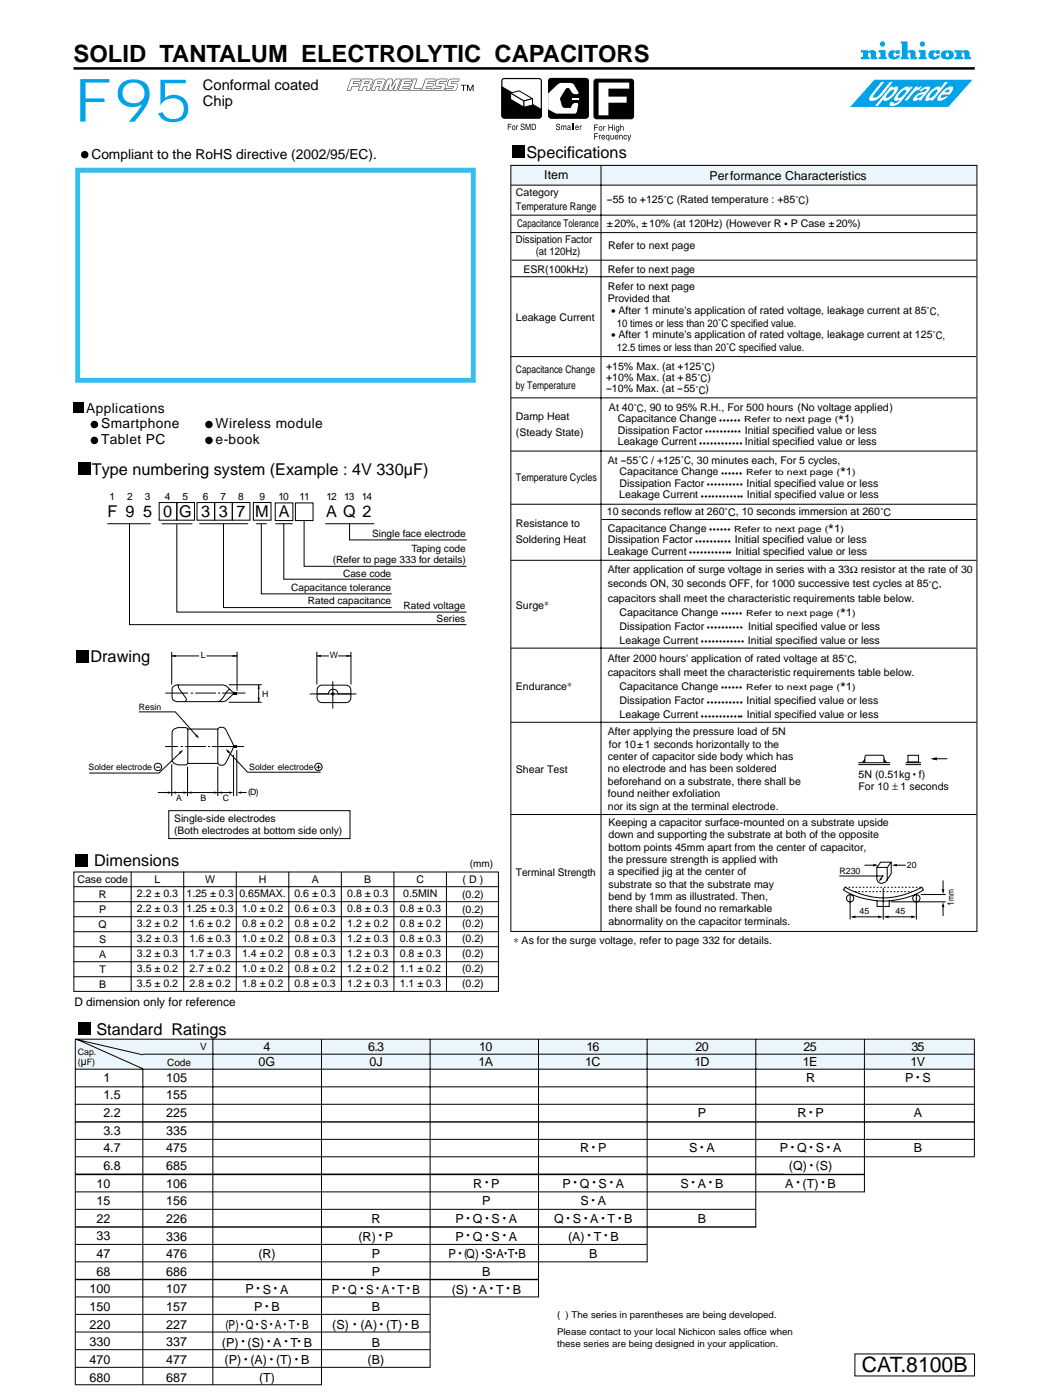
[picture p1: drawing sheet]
<svg xmlns="http://www.w3.org/2000/svg" width="210mm" height="280mm" viewBox="0 0 210 280" stroke-linecap="round" stroke-linejoin="round" font-family="sans-serif">
<defs><g id="words">
<text font-size="12" fill="#00a3e8" x="14.7" y="24.3">F95</text>
<text font-size="4.7" x="14.7" y="12.3">SOLID TANTALUM ELECTROLYTIC CAPACITORS</text>
<text font-size="4.2" x="172.1" y="274.2">CAT.8100B</text>
<g font-size="3.2">
<text x="105.1" y="31.5">Specifications</text>
<text x="18.3" y="94.9">Type numbering system (Example : 4V 330µF)</text>
<text x="21.4" y="103.4">F 9</text>
<text x="28.6" y="103.4">5</text>
<text x="32.6" y="103.4">0</text>
<text x="35.8" y="103.4">G</text>
<text x="40.2" y="103.4">3</text>
<text x="43.7" y="103.4">3</text>
<text x="47.2" y="103.4">7</text>
<text x="51" y="103.4">M</text>
<text x="55.7" y="103.4">A</text>
<text x="65.2" y="103.4">A Q 2</text>
<text x="18.1" y="132.4">Drawing</text>
<text x="18.8" y="173.1">Dimensions</text>
<text x="19.3" y="206.8">Standard Ratings</text>
</g>
<g font-size="3">
<text x="167.4" y="85">*</text>
<text x="167.8" y="95.6">*</text>
<text x="165.4" y="106.9">*</text>
<text x="167.8" y="123.7">*</text>
<text x="167.8" y="138.5">*</text>
</g>
<g font-size="2.9">
<text x="40.5" y="18">Conformal coated</text>
<text x="40.5" y="21.2">Chip</text>
</g>
<g font-size="2.8">
<text x="18.3" y="31.7">Compliant to the RoHS directive (2002/95/EC).</text>
<text x="17.2" y="82.4">Applications</text>
<text x="20.2" y="85.6">Smartphone</text>
<text x="20.2" y="88.8">Tablet PC</text>
<text x="43.1" y="88.8">e-book</text>
<text x="43.1" y="85.6">Wireless module</text>
</g>
<g font-size="2.5">
<text x="108.7" y="35.7">Item</text>
<text x="141.7" y="35.9">Performance Characteristics</text>
<text x="52.6" y="210">4</text>
<text x="73.5" y="210">6.3</text>
<text x="95.7" y="210">10</text>
<text x="117.1" y="210">16</text>
<text x="138.9" y="210">20</text>
<text x="160.5" y="210">25</text>
<text x="182" y="210">35</text>
<text x="51.6" y="213">0G</text>
<text x="73.8" y="213">0J</text>
<text x="95.6" y="213">1A</text>
<text x="116.9" y="213">1C</text>
<text x="138.7" y="213">1D</text>
<text x="160.4" y="213">1E</text>
<text x="181.9" y="213">1V</text>
<text x="20.6" y="216.2">1</text>
<text x="20.6" y="219.7">1.5</text>
<text x="33.2" y="216.1">105</text>
<text x="33.2" y="219.7">155</text>
<text x="161" y="216.2">R</text>
<text x="180.8" y="216.2">P</text>
<text x="184.2" y="216.2">S</text>
<text x="20.6" y="223.2">2.2</text>
<text x="20.6" y="226.7">3.3</text>
<text x="33.2" y="223.2">225</text>
<text x="33.2" y="226.7">335</text>
<text x="139.4" y="223.2">P</text>
<text x="159.3" y="223.2">R</text>
<text x="162.9" y="223.2">P</text>
<text x="182.5" y="223.2">A</text>
<text x="20.6" y="230.3">4.7</text>
<text x="20.6" y="233.8">6.8</text>
<text x="33.2" y="230.3">475</text>
<text x="33.2" y="233.8">685</text>
<text x="115.9" y="230.3">R</text>
<text x="119.5" y="230.3">P</text>
<text x="137.6" y="230.3">S</text>
<text x="141.1" y="230.3">A</text>
<text x="155.7" y="230.3">P</text>
<text x="157.6" y="233.8">(Q)</text>
<text x="159.2" y="230.3">Q</text>
<text x="162.9" y="230.3">S</text>
<text x="166.4" y="230.3">A</text>
<text x="182.5" y="230.3">B</text>
<text x="19.3" y="237.3">10</text>
<text x="33.2" y="237.3">106</text>
<text x="94.5" y="237.3">R</text>
<text x="98.1" y="237.3">P</text>
<text x="112.3" y="237.3">P</text>
<text x="115.8" y="237.3">Q</text>
<text x="119.5" y="237.3">S</text>
<text x="123" y="237.3">A</text>
<text x="135.9" y="237.3">S</text>
<text x="139.4" y="237.3">A</text>
<text x="142.8" y="237.3">B</text>
<text x="156.8" y="237.3">A</text>
<text x="160.3" y="237.3">(T)</text>
<text x="165.3" y="237.3">B</text>
<text x="19.3" y="240.8">15</text>
<text x="19.3" y="244.4">22</text>
<text x="33.2" y="240.8">156</text>
<text x="33.2" y="244.4">226</text>
<text x="74.2" y="244.4">R</text>
<text x="91" y="244.4">P</text>
<text x="94.4" y="244.4">Q</text>
<text x="96.3" y="240.8">P</text>
<text x="98.2" y="244.4">S</text>
<text x="101.6" y="244.4">A</text>
<text x="110.7" y="244.4">Q</text>
<text x="114.4" y="244.4">S</text>
<text x="115.9" y="240.8">S</text>
<text x="117.9" y="244.4">A</text>
<text x="119.4" y="240.8">A</text>
<text x="121.3" y="244.4">T</text>
<text x="124.7" y="244.4">B</text>
<text x="139.4" y="244.4">B</text>
<text x="19.3" y="247.9">33</text>
<text x="19.3" y="251.4">47</text>
<text x="33.2" y="247.9">336</text>
<text x="33.2" y="251.4">476</text>
<text x="51.6" y="251.4">(R)</text>
<text x="71.6" y="247.9">(R)</text>
<text x="74.2" y="251.4">P</text>
<text x="76.9" y="247.9">P</text>
<text x="89.6" y="251.4">P</text>
<text x="91" y="247.9">P</text>
<text x="94.4" y="247.9">Q</text>
<text x="98.2" y="247.9">S</text>
<text x="101.6" y="247.9">A</text>
<text x="113.4" y="247.9">(A)</text>
<text x="117.7" y="251.4">B</text>
<text x="118.6" y="247.9">T</text>
<text x="121.9" y="247.9">B</text>
<text x="19.3" y="254.9">68</text>
<text x="33.2" y="254.9">686</text>
<text x="74.2" y="255">P</text>
<text x="96.3" y="255">B</text>
<text x="17.9" y="258.5">100</text>
<text x="17.9" y="262">150</text>
<text x="33.2" y="258.5">107</text>
<text x="33.2" y="262">157</text>
<text x="49" y="258.5">P</text>
<text x="50.8" y="262">P</text>
<text x="52.5" y="258.5">S</text>
<text x="54.2" y="262">B</text>
<text x="56" y="258.5">A</text>
<text x="66.3" y="258.5">P Q</text>
<text x="73.1" y="258.5">S A T B</text>
<text x="74.2" y="262">B</text>
<text x="90.2" y="258.5">(S)</text>
<text x="95.6" y="258.5">A</text>
<text x="99.1" y="258.5">T</text>
<text x="102.4" y="258.5">B</text>
<text x="17.9" y="265.5">220</text>
<text x="17.9" y="269">330</text>
<text x="33.2" y="265.5">227</text>
<text x="33.2" y="269">337</text>
<text x="44.3" y="269.1">(P)</text>
<text x="45" y="265.5">(P) Q S A T B</text>
<text x="49.4" y="269.1">(S)</text>
<text x="54.6" y="269.1">A</text>
<text x="58" y="269.1">T B</text>
<text x="66.3" y="265.5">(S)</text>
<text x="72" y="265.5">(A)</text>
<text x="74.2" y="269.1">B</text>
<text x="77.1" y="265.5">(T)</text>
<text x="82.1" y="265.5">B</text>
<text x="17.9" y="272.6">470</text>
<text x="33.2" y="272.6">477</text>
<text x="44.9" y="272.6">(P)</text>
<text x="50" y="272.6">(A)</text>
<text x="55.1" y="272.6">(T)</text>
<text x="60.1" y="272.6">B</text>
<text x="73.4" y="272.6">(B)</text>
<text x="17.9" y="276.1">680</text>
<text x="33.2" y="276.1">687</text>
<text x="51.7" y="276.1">(T)</text>
</g>
<text font-size="2.4" x="14.9" y="201.1">D dimension only for reference</text>
<g font-size="2.3">
<text x="122.2" y="62.9">• After 1 minute's application of rated voltage, leakage current at 85˚C,</text>
<text x="122.2" y="67.7">• After 1 minute's application of rated voltage, leakage current at 125˚C,</text>
<text x="163" y="233.6">(S)</text>
<text x="92.7" y="251.3">(Q) S A T B</text>
</g>
<g font-size="2.1">
<text x="103" y="39.1">Category</text>
<text x="103" y="42">Temperature Range</text>
<text x="121.2" y="40.5">--55 to +125˚C (Rated temperature : +85˚C)</text>
<text x="103.3" y="45.4">Capacitance Tolerance</text>
<text x="121.2" y="45.4">±20%, ±10% (at 120Hz) (However R</text>
<text x="157.9" y="45.4">P Case ±20%)</text>
<text x="103" y="48.5">Dissipation Factor</text>
<text x="107" y="51">(at 120Hz)</text>
<text x="121.4" y="49.8">Refer to next page</text>
<text x="104.5" y="54.5">ESR(100kHz)</text>
<text x="121.4" y="57.9">Refer to next page</text>
<text x="121.4" y="54.5">Refer to next page</text>
<text x="103" y="64.1">Leakage Current</text>
<text x="121.4" y="60.3">Provided that</text>
<text x="123.2" y="65.4">10 times or less than 20˚C specified value.</text>
<text x="123.2" y="70.2">12.5 times or less than 20˚C specified value.</text>
<text x="103" y="74.6">Capacitance Change</text>
<text x="103" y="77.7">by Temperature</text>
<text x="121" y="73.8">+15% Max. (at +125˚C)</text>
<text x="121" y="76.1">+10% Max. (at +85˚C)</text>
<text x="103" y="84">Damp Heat</text>
<text x="121" y="78.4">--10% Max. (at --55˚C)</text>
<text x="121.6" y="82.1">At 40˚C, 90 to 95% R.H., For 500 hours (No voltage applied)</text>
<text x="103" y="87.2">(Steady State)</text>
<text x="123.4" y="89">Leakage Current</text>
<text x="123.4" y="84.4">Capacitance Change</text>
<text x="123.4" y="86.7">Dissipation Factor</text>
<text x="148.7" y="86.7">Initial specified value or less</text>
<text x="148.8" y="89">Initial specified value or less</text>
<text x="168.6" y="84.4">1</text>
<text x="121.4" y="92.7">At --55˚C / +125˚C, 30 minutes each, For 5 cycles,</text>
<text x="123.7" y="94.9">Capacitance Change</text>
<text x="168.9" y="95">1</text>
<text x="103" y="96.1">Temperature Cycles</text>
<text x="123.7" y="99.5">Leakage Current</text>
<text x="123.7" y="97.2">Dissipation Factor</text>
<text x="149.1" y="97.2">Initial specified value or less</text>
<text x="149.2" y="99.5">Initial specified value or less</text>
<text x="103" y="105.4">Resistance to</text>
<text x="121.2" y="103">10 seconds reflow at 260˚C, 10 seconds immersion at 260˚C</text>
<text x="121.4" y="106.3">Capacitance Change</text>
<text x="166.6" y="106.3">1</text>
<text x="103" y="108.6">Soldering Heat</text>
<text x="121.4" y="110.8">Leakage Current</text>
<text x="121.4" y="108.6">Dissipation Factor</text>
<text x="146.7" y="108.6">Initial specified value or less</text>
<text x="146.9" y="110.8">Initial specified value or less</text>
<text x="121.4" y="114.6">After application of surge voltage in series with a 33Ω resistor at the rate of 30</text>
<text x="121.4" y="117.4">seconds ON, 30 seconds OFF, for 1000 successive test cycles at 85˚C,</text>
<text x="103" y="121.6">Surge∗</text>
<text x="121.4" y="120.2">capacitors shall meet the characteristic requirements table below.</text>
<text x="123.7" y="125.9">Dissipation Factor</text>
<text x="123.7" y="123">Capacitance Change</text>
<text x="149.4" y="125.9">Initial specified value or less</text>
<text x="168.9" y="123">1</text>
<text x="123.7" y="128.7">Leakage Current</text>
<text x="149.4" y="128.7">Initial specified value or less</text>
<text x="103" y="137.9">Endurance∗</text>
<text x="121.4" y="132.2">After 2000 hours' application of rated voltage at 85˚C,</text>
<text x="121.4" y="135">capacitors shall meet the characteristic requirements table below.</text>
<text x="123.7" y="137.9">Capacitance Change</text>
<text x="168.9" y="137.9">1</text>
<text x="123.7" y="143.5">Leakage Current</text>
<text x="123.7" y="140.7">Dissipation Factor</text>
<text x="149.1" y="140.7">Initial specified value or less</text>
<text x="149.1" y="143.5">Initial specified value or less</text>
<text x="121.4" y="146.9">After applying the pressure load of 5N</text>
<text x="121.6" y="149.4">for 10±1 seconds horizontally to the</text>
<text x="103" y="154.4">Shear Test</text>
<text x="121.4" y="151.9">center of capacitor side body which has</text>
<text x="121.4" y="154.4">no electrode and has been soldered</text>
<text x="171.5" y="155.4">5N (0.51kg</text>
<text x="183.5" y="155.4">f)</text>
<text x="121.4" y="156.8">beforehand on a substrate, there shall be</text>
<text x="121.4" y="159.3">found neither exfoliation</text>
<text x="121.4" y="161.8">nor its sign at the terminal electrode.</text>
<text x="171.5" y="157.8">For 10 ± 1 seconds</text>
<text x="34.8" y="164.3">Single-side electrodes</text>
<text x="34.8" y="166.7">(Both electrodes at bottom side only)</text>
<text x="121.5" y="165">Keeping a capacitor surface-mounted on a substrate upside</text>
<text x="121.5" y="167.5">down and supporting the substrate at both of the opposite</text>
<text x="121.5" y="170">bottom points 45mm apart from the center of capacitor,</text>
<text x="121.5" y="172.4">the pressure strength is applied with</text>
<text x="15.5" y="176.4">Case code</text>
<text x="19.8" y="179.4">R</text>
<text x="27.3" y="179.2">2.2 ± 0.3</text>
<text x="30.9" y="176.5">L</text>
<text x="37.3" y="179.2">1.25 ± 0.3 0.65MAX.</text>
<text x="41" y="176.5">W</text>
<text x="51.7" y="176.5">H</text>
<text x="58.8" y="179.2">0.6 ± 0.3</text>
<text x="62.3" y="176.5">A</text>
<text x="69.3" y="179.2">0.8 ± 0.3</text>
<text x="72.7" y="176.5">B</text>
<text x="80.5" y="179.2">0.5MIN</text>
<text x="83.2" y="176.5">C</text>
<text x="92.3" y="179.5">(0.2)</text>
<text x="92.4" y="176.5">( D )</text>
<text x="103" y="175">Terminal Strength</text>
<text x="121.5" y="174.9">a specified jig at the center of</text>
<text x="121.5" y="177.4">substrate so that the substrate may</text>
<text x="121.5" y="179.9">bend by 1mm as illustrated. Then,</text>
<text x="19.7" y="185.4">Q</text>
<text x="19.8" y="182.4">P</text>
<text x="27.3" y="182.2">2.2 ± 0.3</text>
<text x="27.3" y="185.2">3.2 ± 0.2</text>
<text x="37.3" y="182.2">1.25 ± 0.3</text>
<text x="37.9" y="185.2">1.6 ± 0.2</text>
<text x="48.4" y="182.2">1.0 ± 0.2</text>
<text x="48.4" y="185.2">0.8 ± 0.2</text>
<text x="58.9" y="182.2">0.6 ± 0.3</text>
<text x="58.9" y="185.2">0.8 ± 0.2</text>
<text x="69.4" y="182.2">0.8 ± 0.3</text>
<text x="69.4" y="185.2">1.2 ± 0.2</text>
<text x="79.9" y="182.2">0.8 ± 0.3</text>
<text x="79.9" y="185.2">0.8 ± 0.2</text>
<text x="92.3" y="182.5">(0.2)</text>
<text x="92.3" y="185.2">(0.2)</text>
<text x="121.5" y="182.3">there shall be found no remarkable</text>
<text x="121.5" y="184.8">abnormality on the capacitor terminals.</text>
<text x="19.8" y="188.4">S</text>
<text x="19.8" y="191.4">A</text>
<text x="27.3" y="188.2">3.2 ± 0.3</text>
<text x="27.3" y="191.2">3.2 ± 0.3</text>
<text x="37.8" y="191.2">1.7 ± 0.3</text>
<text x="37.9" y="188.2">1.6 ± 0.3</text>
<text x="48.3" y="191.2">1.4 ± 0.2</text>
<text x="48.4" y="188.2">1.0 ± 0.2</text>
<text x="58.9" y="191.2">0.8 ± 0.3</text>
<text x="58.9" y="188.2">0.8 ± 0.3</text>
<text x="69.3" y="191.2">1.2 ± 0.3</text>
<text x="69.4" y="188.2">1.2 ± 0.3</text>
<text x="79.8" y="191.2">0.8 ± 0.3</text>
<text x="79.9" y="188.2">0.8 ± 0.3</text>
<text x="92.3" y="188.2">(0.2)</text>
<text x="92.3" y="191.2">(0.2)</text>
<text x="102.5" y="188.6">∗ As for the surge voltage, refer to page 332 for details.</text>
<text x="19.8" y="197.4">B</text>
<text x="19.9" y="194.4">T</text>
<text x="27.3" y="194.2">3.5 ± 0.2</text>
<text x="27.3" y="197.2">3.5 ± 0.2</text>
<text x="37.8" y="194.2">2.7 ± 0.2</text>
<text x="37.8" y="197.2">2.8 ± 0.2</text>
<text x="48.3" y="194.2">1.0 ± 0.2</text>
<text x="48.3" y="197.2">1.8 ± 0.2</text>
<text x="58.8" y="197.2">0.8 ± 0.3</text>
<text x="58.9" y="194.2">0.8 ± 0.2</text>
<text x="69.3" y="194.2">1.2 ± 0.2</text>
<text x="69.4" y="197.2">1.2 ± 0.3</text>
<text x="79.8" y="194.2">1.1 ± 0.2</text>
<text x="79.9" y="197.2">1.1 ± 0.3</text>
<text x="92.3" y="194.2">(0.2)</text>
<text x="92.3" y="197.2">(0.2)</text>
<text x="16.1" y="212.8">µ</text>
</g>
<g font-size="2">
<text x="21.9" y="100">1</text>
<text x="25.4" y="100">2</text>
<text x="28.9" y="100">3</text>
<text x="32.9" y="100">4</text>
<text x="36.5" y="100">5</text>
<text x="40.5" y="100">6</text>
<text x="44" y="100">7</text>
<text x="47.6" y="100">8</text>
<text x="51.9" y="100">9</text>
<text x="55.6" y="100">10</text>
<text x="59.8" y="100">11</text>
<text x="65.2" y="100">12</text>
<text x="68.7" y="100">13</text>
<text x="72.3" y="100">14</text>
<text x="74.3" y="107.3">Single face electrode</text>
<text x="66.4" y="112.6">(Refer to page 333 for details)</text>
<text x="82.2" y="110.3">Taping code</text>
<text x="58.2" y="118">Capacitance tolerance</text>
<text x="68.5" y="115.4">Case code</text>
<text x="61.5" y="120.7">Rated capacitance</text>
<text x="80.6" y="121.6">Rated voltage</text>
<text x="87.2" y="124.3">Series</text>
<text x="93.8" y="173.3">(mm)</text>
<text x="40" y="209.7">V</text>
<text x="33.4" y="212.9">Code</text>
</g>
<g font-size="1.9">
<text x="111.2" y="263.4">( ) The series in parentheses are being developed.</text>
<text x="111.2" y="266.8">Please contact to your local Nichicon sales office when</text>
<text x="111.2" y="269.2">these series are being designed in your application.</text>
</g>
<g font-size="1.8">
<text x="181.1" y="173.4">20</text>
<text x="167.7" y="174.5">R230</text>
<text x="171.7" y="182.6">45</text>
<text x="178.8" y="182.6">45</text>
<text x="190.5" y="181" transform="rotate(-90 190.5 181)">1mm</text>
<text x="15.5" y="210.8">Cap.</text>
<text x="15.5" y="212.8">( F)</text>
</g>
<g font-size="1.7">
<text x="156.7" y="45.4">•</text>
<text x="148.6" y="84.4">Refer to next page (</text>
<text x="169.9" y="84.4">)</text>
<text x="149" y="95">Refer to next page (</text>
<text x="170.2" y="95">)</text>
<text x="146.6" y="106.3">Refer to next page (</text>
<text x="167.9" y="106.3">)</text>
<text x="149" y="123">Refer to next page (</text>
<text x="170.2" y="123">)</text>
<text x="40.1" y="131.6">L</text>
<text x="65.9" y="131.6">W</text>
<text x="149" y="137.9">Refer to next page (</text>
<text x="170.2" y="137.9">)</text>
<text x="27.7" y="141.9">Resin</text>
<text x="52.4" y="139.4">H</text>
<text x="17.7" y="153.8">Solder electrode</text>
<text x="49.8" y="153.8">Solder electrode</text>
<text x="35.2" y="160.1">A</text>
<text x="40.1" y="160.1">B</text>
<text x="44.5" y="160.1">C</text>
<text x="49.6" y="159">(D)</text>
</g>
<g font-size="1.6">
<text x="183.1" y="215.7">•</text>
<text x="161.7" y="222.8">•</text>
<text x="118.3" y="229.8">•</text>
<text x="139.9" y="229.8">•</text>
<text x="158" y="229.8">•</text>
<text x="161.8" y="229.8">•</text>
<text x="161.8" y="233.3">•</text>
<text x="165.2" y="229.8">•</text>
<text x="96.9" y="236.9">•</text>
<text x="114.6" y="236.9">•</text>
<text x="118.4" y="236.9">•</text>
<text x="121.8" y="236.9">•</text>
<text x="138.2" y="236.9">•</text>
<text x="141.7" y="236.9">•</text>
<text x="159.1" y="236.9">•</text>
<text x="164.1" y="236.9">•</text>
<text x="93.3" y="243.9">•</text>
<text x="97" y="243.9">•</text>
<text x="100.5" y="243.9">•</text>
<text x="113.2" y="243.9">•</text>
<text x="116.7" y="243.9">•</text>
<text x="118.2" y="240.4">•</text>
<text x="120.2" y="243.9">•</text>
<text x="123.5" y="243.9">•</text>
<text x="75.7" y="247.5">•</text>
<text x="91.6" y="251">•</text>
<text x="93.3" y="247.5">•</text>
<text x="96.2" y="251">•</text>
<text x="97" y="247.5">•</text>
<text x="98.5" y="251">•</text>
<text x="100.5" y="247.5">•</text>
<text x="100.7" y="251">•</text>
<text x="102.9" y="251">•</text>
<text x="117.4" y="247.5">•</text>
<text x="120.7" y="247.5">•</text>
<text x="51.3" y="258">•</text>
<text x="53.1" y="261.6">•</text>
<text x="54.8" y="258">•</text>
<text x="68.5" y="258">•</text>
<text x="72.1" y="258">•</text>
<text x="75.2" y="258">•</text>
<text x="78.3" y="258">•</text>
<text x="81.3" y="258">•</text>
<text x="94.5" y="258">•</text>
<text x="97.9" y="258">•</text>
<text x="101.2" y="258">•</text>
<text x="48.2" y="265.1">•</text>
<text x="48.3" y="268.6">•</text>
<text x="51.2" y="265.1">•</text>
<text x="53.4" y="268.6">•</text>
<text x="53.9" y="265.1">•</text>
<text x="56.7" y="265.1">•</text>
<text x="56.9" y="268.6">•</text>
<text x="59.4" y="265.1">•</text>
<text x="59.5" y="268.6">•</text>
<text x="70.6" y="265.1">•</text>
<text x="76" y="265.1">•</text>
<text x="80.9" y="265.1">•</text>
<text x="48.8" y="272.2">•</text>
<text x="54" y="272.2">•</text>
<text x="58.9" y="272.2">•</text>
</g>
<text font-size="1.5" x="182.4" y="155.2">•</text>
<g font-size="1.4">
<text x="139.7" y="89.1">••••••••••••</text>
<text x="140.9" y="86.8">••••••••••</text>
<text x="143.7" y="84.5">••••••</text>
<text x="144.1" y="95">••••••</text>
<text x="140" y="99.6">••••••••••••</text>
<text x="141.2" y="97.3">••••••••••</text>
<text x="141.7" y="106.4">••••••</text>
<text x="137.7" y="110.9">••••••••••••</text>
<text x="138.9" y="108.6">••••••••••</text>
<text x="141.2" y="125.9">••••••••••</text>
<text x="144.1" y="123.1">••••••</text>
<text x="140.1" y="128.8">••••••••••••</text>
<text x="144.1" y="138">••••••</text>
<text x="140.1" y="143.6">••••••••••••</text>
<text x="141.2" y="140.8">••••••••••</text>
</g>
</g></defs>
<g fill="#000">
<path d="M15.6 92.5h2.4v2.4h-2.4z" fill-rule="evenodd"/>
<path d="M15.3 130h2.4v2.4h-2.4z" fill-rule="evenodd"/>
</g>
<g fill="none" stroke="#000" stroke-width=".2">
<path d="M21.5 104.7h8.6M25.9 104.7v20.1h67.3M31.8 100.4h3.5v3.5h-3.5zM32.3 104.7h6.1M35.3 104.7v17.6h57.9M35.3 100.4h3.5v3.5h-3.5zM39.3 100.4h3.6v3.5h-3.6zM39.8 104.7h9.7M42.9 100.4h3.5v3.5h-3.5zM44.6 104.7v16.7h33.6M46.4 100.4h3.5v3.5h-3.5zM50.6 100.4h3.5v3.5h-3.5z"/>
<path d="M51.2 104.7h2.1M52.2 104.7v14h26M55 100.5h3.5v3.5h-3.5zM55 104.7h3.4M56.7 104.6v11.1h21.5M59 100.5h3.5v3.5h-3.5zM60.7 104v9.2h32.5M65 104.7h9.7M69.8 104.7v3.2h23.4M33 138.5h4.6M34.3 130.2v6.6M34.3 131.1h5.5"/>
<path d="M34.7 137.1l.7-.2h9.2a2.71 2.71 0 0 1 1.8 1.3l.7 .3-.7 .3a2.71 2.71 0 0 1-1.8 1.4h-9.3a.93 .93 0 0 1-.9-.9v-1.6zM35.6 136.8l.2 .8 1.4 2v.3l-.2 .3M38.1 138.5h.5M39 138.5h4.2M41.2 131.1h6.1M43.5 138.5h.5M44.3 138.5h4.7M45.7 136.8h6.6M45.8 137.7l-1.4 1.9-.8 .6M47.3 130.2v7.8M51.7 136.9v3.4M61.8 138.7h9.4"/>
<path d="M63.3 130.2v6.6M63.3 131.1h2.4M63.4 138.7h2.2a.99 .99 0 0 1 .9-1 .99 .99 0 0 1 1 1h2.5M63.6 137.2l.7-.3h4.8a.99 .99 0 0 1 1 1v1.5a.99 .99 0 0 1-1 1h-4.8a.99 .99 0 0 1-1-1v-1.5zM66.5 136.1v5.5M67.5 131.1h2.6M70.1 130.2v6.6M27.7 142.2h7.3l4.3 4.8M31.1 153.3h.9M31.5 158.4h14.7M33 149.2h2.5M34.3 152.7v6.4"/>
<path d="M34.8 145.7a3.4 3.4 0 0 1 2.2-.3l.5 .3h6l.2-.3a1.01 1.01 0 0 1 1.4 .5l1.4 2.9 .4 .3-.4 .4-1.4 2.9a.96 .96 0 0 1-1.6 .2h-6l-.5 .2a3.4 3.4 0 0 1-2.2-.2l-.3-.3-.1-.6v-5.2l.1-.5zM36.1 150.3l-4.4 4.2h-13.9M36.1 149.2h.4M37 149.2h4.1M37.5 153.2v5.9M37.5 145.7v6.9M41.5 149.2h.5M42.3 149.2h6.4M43.5 145.7v6.9M43.5 153.2v5.9M45.6 150.2l3.8 4.1h14.6M45.7 140.3h6.6"/>
<path d="M46.6 150.9v8.2M47.3 149.9v9.2M47.7 158.4h1.6M63.2 153.3h.9M63.6 152.9v.8M33.7 162h36.2v5.6h-36.2z"/>
<circle cx="31.5" cy="153.3" r=".74"/>
<circle cx="63.6" cy="153.3" r=".74"/>
</g>
<g fill="#000">
<path d="M34.3 131.1l.8-.2v.4zM46.5 130.8l.8 .3-.8 .2zM46.6 138.3h.7v.4h-.7zM51.4 139.4h.5l-.2 .8zM51.7 136.8l.2 .9h-.5zM63.3 131.1l.8-.2v.4zM69.2 130.8l.8 .3-.8 .2zM33.5 158.2l.8 .2-.8 .2zM34.3 158.4l.9-.2v.4zM35.8 150.3l.8-.5-.5 .8zM36.6 158.2l.9 .2-.9 .2zM37.5 158.4l.8-.2v.4z"/>
<path d="M39 147.1l.3-.4 .5 .9zM42.7 158.2l.8 .2-.8 .2zM43.5 158.4l.8-.2v.4zM45.8 158.2l.8 .2-.8 .2zM45.1 149.7l.8 .5-.4 .3zM46.6 148.9h.7v.5h-.7zM47.3 158.4l.9-.2v.4z"/>
<circle cx="66.5" cy="138.7" r=".33"/>
</g>
<path d="M102 32.9h93v4.1h-93z" fill-rule="evenodd" fill="#ebf6fc"/>
<path d="M102 33.1h93.1v153h-93.1z" fill="none" stroke="#000" stroke-width=".2"/>
<g fill="#00a3e8">
<path d="M175.5 10h1.4v1.4h.2v.5h-1.6v-.5h.3v-.9h-.3z"/>
<path d="M171.9 10h1.4v.2a1.32 1.32 0 0 1 1.6 .1v1l.3 .1v.5h-1.3v-1.2l-.3-.2-.3 .3v.6h.4v.5h-1.8v-.5h.5v-.9h-.5z"/>
<path d="M190.6 10h1.4v.2a1.32 1.32 0 0 1 1.6 .1v1l.3 .1v.5h-1.3v-1.2l-.3-.2-.3 .3v.6h.3v.5h-1.7v-.5h.4v-.9h-.4z"/>
<path d="M183.5 10h1.3v1.4h.3v.5h-1.6v-.5h.3v-.9h-.3z"/>
<path d="M177.7 10.2l.6-.2 .6 .2 .2-.2h.6v.8h-.6l-.2-.2a.4 .4 0 0 0-.5 .3 .4 .4 0 0 0 .5 .4l.2-.2h.6a1.26 1.26 0 0 1-1.7 .7 .91 .91 0 0 1-.3-1.6z"/>
<path d="M185.7 10.2l.6-.2 .6 .2 .2-.2h.6v.8h-.6l-.2-.2a.4 .4 0 0 0-.5 .3 .4 .4 0 0 0 .5 .4l.2-.2h.6a1.26 1.26 0 0 1-1.8 .7 .91 .91 0 0 1-.2-1.6z"/>
<path d="M179.9 8.3h1.3v1.8a1.41 1.41 0 0 1 1.6 .2l.1 1 .2 .1v.5h-1.3l-.1-1.4a.32 .32 0 0 0-.5 .3v.5l.3 .2v.4h-1.6v-.4l.2-.2v-2.6h-.2z"/>
<path d="M188.2 10.3l1-.2a.96 .96 0 0 1 1.3 .9 .96 .96 0 0 1-1.3 .9 .97 .97 0 0 1-1.1-.4 .97 .97 0 0 1 .1-1.2zM189 10.6a.43 .43 0 0 0-.1 .5 .43 .43 0 0 0 .5 .3 .43 .43 0 0 0 .1-.6 .43 .43 0 0 0-.5-.2z"/>
<circle cx="176.2" cy="8.8" r=".53"/>
<circle cx="184.2" cy="8.8" r=".53"/>
</g>
<g fill="none" stroke="#000" stroke-width=".2">
<path d="M102 37h93M120 33.1v153.1M102 43h93M102 55.3h93M102 46.5h93M102.2 52h92.8M102 79.5h93M102 90.1h93M102 100.8h93M102 112h93M120.2 103.8h74.8M102 129.5h93"/>
<path d="M102 144.3h93M171.4 152.4h6.4M171.4 152.8h6.4M172.7 152.4l.1-1.2 .3-.3h3.1l.3 .3v1.2M180.9 152.4h3M180.9 152.8h3M181.3 152.4v-1.5h2.2v1.5M186.2 151.6h3M102 162.8h93M167.6 175h8.5M168.8 177.3a15 15 0 0 0 15.3 0l.3 .5a15.3 15.3 0 0 1-15.9 0zM169.8 178.8v4.9"/>
<path d="M172.6 172.9h2.3M175.1 173.3v2.2a1.04 1.04 0 0 0 1 1 1.04 1.04 0 0 0 1.1-.9v-2.3M175.9 172.3h2l-.7 1h-2zM176.3 175l-.5 .8M176.4 177.5v6.2M177.6 180v1.1h-2.4v-1.1M178 172.3v2.3l-.9 1.3M178.7 172.9h2.2M183 178.8v4.9M183.9 178.8h5M188.3 175.9v2.2M170.2 183.2h5.6"/>
<path d="M176.8 183.2h5.6M177.9 180.2h11M188.3 180.8v2.2"/>
<circle cx="169.8" cy="179.5" r=".73"/>
<circle cx="183" cy="179.5" r=".73"/>
</g>
<g fill="#000">
<path d="M172.7 151.1v1.3h-.7a1.65 1.65 0 0 0 .7-1.3zM176.6 151.1a1.65 1.65 0 0 0 .7 1.3h-.7zM181 152.4l.3-.3h2.1l.4 .3zM185.9 151.6l1.2-.3v.7zM174.4 172.6l1 .3-1 .2zM175.8 175.4l.3 .3-.6 .5zM178.1 172.9l1-.3v.5zM188.1 177.7h.5l-.2 1zM169.9 183.2l1-.3v.6zM175.4 182.9l1 .3-1 .3zM176.5 183.2l1-.3v.6zM182 182.9l1 .3-1 .3z"/>
<path d="M188.4 180.3l.2 1h-.5z"/>
<circle cx="176.3" cy="175" r=".19"/>
</g>
<path d="M14.7 13.7h180" fill="none" stroke="#000" stroke-width=".49"/>
<g fill="#000">
<path d="M102.4 29.1h2.4v2.4h-2.4z" fill-rule="evenodd"/>
<path d="M15.2 170.7h2.4v2.4h-2.4z" fill-rule="evenodd"/>
<path d="M15.6 204.4h2.4v2.4h-2.4z" fill-rule="evenodd"/>
</g>
<path d="M168.8 177.3h15.3M170.7 178.2h11.4" fill="none" stroke="#000" stroke-width=".2" stroke-dasharray=".4 .4" stroke-linecap="butt"/>
<path d="M100.3 15.9l.4-.2 7.2 .1 .2 .4-.1 7.1-.4 .3-7.1-.1-.3-.4z" fill="#fff" stroke="#000" stroke-width=".24"/>
<path d="M100.2 17.4l7.9 4.5-.1 1.4-.4 .3-7.1-.1-.3-.4z" fill="#000" stroke="#000" stroke-width=".2"/>
<g fill="#fff" stroke="#000" stroke-width=".2">
<path d="M102 18.6l2.6 1.6v1.2l-2.6-1.5z"/>
<path d="M102 18.6l1.7-.5 2.6 1.6-1.7 .5z"/>
<path d="M104.6 20.2l1.8-.5v1.3l-1.8 .4z"/>
</g>
<g fill="#000">
<path d="M101.4 24.7h.7v.2h-.5v.4h.5v.1h-.5v.6h-.2zM103.1 25.1l.1 .1 .3-.1-.3 .4v.5h-.1zM104.1 24.8h.5l.2 .3-.4-.2-.3 .2 .6 .3a.41 .41 0 0 1-.2 .6 .41 .41 0 0 1-.5-.4l.4 .3 .2-.2-.6-.4zM105 24.7h.2l.3 1.1 .3-1.1h.2v1.3h-.2v-1.1l-.3 1.1h-.1l-.3-1.1v1.1h-.1z"/>
<path d="M102.4 25.1a.42 .42 0 0 1 .5 .4 .42 .42 0 0 1-.5 .4 .6 .6 0 0 1 0-.8zM102.4 25.2v.6a.29 .29 0 0 0 .4-.3 .29 .29 0 0 0-.4-.3z"/>
<path d="M106.2 24.7h.4a.65 .65 0 0 1 .5 .7 .65 .65 0 0 1-.5 .6h-.4zM106.3 24.9v.9a.48 .48 0 0 0 .6-.4 .48 .48 0 0 0-.6-.5z"/>
</g>
<path d="M109.7 15.9l.4-.2 7.1 .1 .3 .4-.1 7.1-.4 .3-7.2-.1-.2-.4z" fill="#000" stroke="#000" stroke-width=".24"/>
<path d="M114.3 19.5h1.4v.3h-1.4z" fill="#fff"/>
<path d="M109.7 15.9l.4-.2 7.1 .1 .3 .4-.1 7.1-.4 .3-7.2-.1-.2-.4z" fill="none" stroke="#000" stroke-width=".24"/>
<path d="M109.5 18.7l2.2-2.1h2.2l.4 .1 .3 .2 .9 1.5v.3a1.21 1.21 0 0 1-1.7-1l-.5-.1-.3 .2-1.2 1.9 .4 1.4a.68 .68 0 0 0 .9 .5h.8a1.27 1.27 0 0 1 1.5-1l.1 .3-.4 1.7-.3 .1h-3.8l-1.5-.9z" fill="#fff"/>
<g fill="#000">
<path d="M111.2 24.8h.5l.1 .3-.3-.2-.3 .2 .6 .3a.41 .41 0 0 1-.2 .6 .41 .41 0 0 1-.6-.4l.5 .3 .2-.2-.6-.4zM112.1 25.1l.1 .1 .2-.1 .2 .1 .4-.1 .1 .9h-.1v-.6l-.2-.2-.1 .2v.6h-.2l-.1-.8-.2 .1v.7h-.1zM114.2 24.7h.1v1.3h-.1zM114.6 24.7h.1v1.3h-.1zM115.8 25.1l.1 .1 .3-.1-.3 .4v.5h-.1z"/>
<path d="M113.4 25.2l.2-.1h.3l.1 .9-.2-.1h-.4v-.4l.4-.2-.2-.1-.3 .2zM113.5 25.6l.1 .3 .1-.1 .1-.3z"/>
<path d="M115 25.1h.4l.1 .2 .1 .3h-.6l.2 .3 .4-.2-.4 .3a.5 .5 0 0 1-.3-.4 .5 .5 0 0 1 .1-.5zM115.1 25.3l-.1 .2h.4v-.2z"/>
</g>
<path d="M118.7 16.1l.4-.3 7.2 .1 .2 .4-.1 7.2-.4 .2h-7.1l-.3-.5z" fill="#000" stroke="#000" stroke-width=".24"/>
<path d="M119.5 16.5h6.2v1.2h-4.2v1.6h3.7v1.2h-3.7v2.5h-2z" fill="#fff"/>
<g fill="#000">
<path d="M70.1 15.8l-.7 2.2zM69.4 18.1v.1zM69.4 18.1l.6 .1zM69.9 18.1l.1 .1zM70 18.1h.1zM70.1 17.6l.1 .1-.1 .4h-.1zM70.2 17.3v.4zM70.2 15.7h1.8zM70.3 17.2v.2zM70.3 17.2l1.2 .1zM70.5 16.5h.2l-.3 .3zM70.4 16.8l1.1-.1z"/>
<path d="M70.6 16.2l.1 .1-.2 .2zM70.6 16.2l1.3 .1zM71.5 16.7l.1 .1zM71.5 17.2l.1 .1zM71.6 17.2h.1zM71.7 16.7v.1zM71.7 16.8h.1zM71.7 16.8l.1 .1-.1 .3h-.1zM71.7 16.8l.1 .1zM71.9 16.2l.1 .1zM72.1 15.7l-.1 .1zM72 15.8h.1z"/>
<path d="M72 15.9h.1l-.1 .3h-.1zM72 15.9h.1zM118.7 24.9h.7v.1h-.6v.4h.6v.1h-.6v.6h-.1zM118.7 26.6h.7v.2h-.6v.4h.6v.1h-.6v.6h-.1zM119.6 27l.1 .1 .3-.1-.2 .4v.5h-.2zM120.5 25.2l.1 .2 .3-.2-.3 .4v.5h-.1zM121.5 24.9h.2v.5h.5v-.5h.2v1.2h-.2v-.6h-.5v.6h-.2zM121.9 27h.2v.6l.1 .2 .2-.2v-.6h.2v.9l-.2-.2-.2 .2-.2-.1zM123.7 27l.1 .1 .3-.2 .2 .2 .1 .8h-.2v-.8h-.2l-.1 .1-.1 .7h-.1zM123.9 24.9h.1v.4l.3-.1 .2 .1 .1 .8h-.2v-.6l-.1-.2-.2 .1-.1 .7h-.1zM124.7 27h.4l.1 .3-.2-.2a.29 .29 0 0 0-.3 .3 .29 .29 0 0 0 .3 .3l.2-.1-.3 .3a.49 .49 0 0 1-.4-.4 .49 .49 0 0 1 .2-.5zM125.3 27h.2l.2 .7 .2-.7h.1l-.4 1.2h-.2l.2-.3z"/>
<path d="M119.5 25.6a.45 .45 0 0 1 .9 0 .45 .45 0 0 1-.9 0zM119.8 25.4v.5a.29 .29 0 0 0 .4-.2 .29 .29 0 0 0-.4-.3z"/>
<path d="M120.3 27h.4l.1 .2v.3h-.6l.3 .3 .3-.2-.3 .3a.49 .49 0 0 1-.4-.4 .49 .49 0 0 1 .2-.5zM120.3 27.2l-.1 .2h.5l-.1-.2z"/>
<path d="M121.1 27l.5 .1 .1-.1v1.2h-.1v-.4l-.3 .1a.52 .52 0 0 1-.2-.9zM121.2 27.1v.6a.29 .29 0 0 0 .4-.3 .29 .29 0 0 0-.4-.3z"/>
<path d="M122.6 25.2h.2v.9h-.2zM122.6 24.9h.2v.1h-.2z"/>
<path d="M122.9 27h.5l.1 .2v.3h-.6l.3 .3 .3-.2-.4 .3a.49 .49 0 0 1-.4-.4 .49 .49 0 0 1 .2-.5zM123 27.2l-.1 .2h.5l-.1-.2z"/>
<path d="M123.1 25.2l.5 .1 .1-.1-.1 1.2h-.5l-.1-.2 .5 .1v-.3l-.2 .1a.52 .52 0 0 1-.2-.9zM123.2 25.4v.6a.29 .29 0 0 0 .4-.3 .29 .29 0 0 0-.4-.3z"/>
</g>
<path d="M102 71.3h93" fill="none" stroke="#000" stroke-width=".2"/>
<path d="M15.5 34h79v42h-79z" fill="none" stroke="#33beee" stroke-width=".99" stroke-linecap="butt"/>
<path d="M91.6 15.7l.1 .1z" fill="#666"/>
<g fill="#000">
<path d="M71.6 18.1l.1 .1zM71.6 18.1l.6 .1zM72.2 18.1h.2zM72.6 17.2l-.2 .9h-.1zM72.3 15.8l-.7 2.2zM72.6 17.2h.8zM72.9 16.2l.1 .1-.3 .5zM72.9 16.2h.9zM73.3 17.3l.1-.1-.3 .8zM73.2 18.1v.1zM73.2 18.1l.5 .1zM72.7 16.8h.9z"/>
<path d="M73.7 18.1l.1 .1zM73.8 18.1v.1zM74 17.3l.1 .1-.2 .7h-.1zM73.7 16.3l.1-.1-.2 .6zM73.9 16.9l.2 .1zM73.9 16.9h.2zM74 17h.1zM72.4 15.7h1.6zM74 15.7l.3 .1zM74 16.9h.2zM74.1 17.3v.1zM74 17.1h.2z"/>
<path d="M74.1 17.2l.1 .1zM74.1 17.1l.1 .1zM74.2 16.7v.2zM74.2 18.1v.1zM74.2 18.1l.6 .1zM74.3 16.6v.2zM74.3 15.8l.2 .1zM74.4 16.3v.3zM74.4 15.9l.1 .1zM74.4 16.2l.1 .1zM74.4 16l.2 .1zM74.5 16.1v.1z"/>
<path d="M74.7 18.1l.1 .1zM74.8 18.1v.1zM74.9 17.6v.5zM74.7 16.2l-.5 1.8zM74.8 16v.3zM74.9 15.9h.1l-.1 .2zM75.1 17.2l-.1 .5zM75 15.9l.2-.1zM75.1 17.2h.8zM75.2 15.8l.3-.1zM75.4 16.5h.1l-.2 .2zM75.3 16.7l.2-.1z"/>
<path d="M75.4 16.2l.1 .3h-.1zM75.5 16.6l.6 .1h-.7zM75.4 16.2h.9zM75.8 17.3l.1-.1-.3 .8zM75.6 18.1l.1 .1zM75.6 18.1l.6 .1zM76.1 16.3l.2-.1-.2 .5zM76.2 18.1l.1 .1zM76.9 16.3l-.7 1.8zM75.5 15.7h1zM76.5 15.7l.3 .1zM76.6 18.1l.1 .1z"/>
<path d="M76.7 18.1l.5 .1zM76.8 15.8l.1 .1zM76.9 16l.1 .1zM76.9 16.1l.1 .2zM77.2 18.1l.1 .1zM77.8 16.5l-.5 1.6zM77.3 15.8l-.7 2.2zM77.7 17.3l-.2 .7zM77.7 18.1l.5 .1zM77.8 16.6l-.2 1.1zM77.8 16.5l-.2 .8zM78.4 15.9l-.2 1.4z"/>
<path d="M78.2 18.1h.1zM78.4 17.8l-.1 .3zM77.4 15.7l.9 .1zM78.7 17.3l-.3 .7zM78.4 15.8l.1 .1zM78.6 18.1l.1 .1zM78.6 18.1l.6 .1zM78.9 17l-.4 .7zM79.1 16.6l-.5 1zM79 15.8l-.8 1.5zM79.2 16.5l-.4 .9zM79.2 16.5l-.7 1.5z"/>
<path d="M80 15.9l-.7 2.2zM79.5 18l.1 .1zM79.6 18.1v.1zM79.6 18.1l1.8 .1zM79.1 15.7l.8 .1zM80 15.9h.1zM80.5 17.2l-.2 .5zM80.3 15.8l-.7 2.2zM80.8 16.5l-.1 .3zM80.9 16.2l-.1 .3zM81.5 17.7v.4zM80.3 17.7l1.2-.1z"/>
<path d="M81.5 17.6v.1zM80.7 16.8l1-.1zM80.5 17.2l1.2 .1zM81.9 16.8v.4zM81.7 18l.1 .1zM81.7 18.1h.1zM81.7 16.7l.1 .1zM81.8 18.1h2zM81.8 16.7l.1 .1zM80.9 16.2l1.2 .1zM82.2 15.9v.3zM82.1 16.2l.1 .1z"/>
<path d="M80.4 15.7l1.8 .1zM82.5 15.8l-.7 2.2zM82.6 15.7l.6 .1zM83.2 15.9l-.6 1.8zM83.2 15.9l.1 .1zM84 17.7l-.1 .4zM82.6 17.7h1.3zM83.9 17.6l.1 .1zM84.1 18l.1 .1zM84.1 18.1h.1zM84.2 18.1h.1zM84.3 18.1h1.8z"/>
<path d="M84.9 15.8l-.7 2.2zM85 15.8h.1zM85.2 17.2l-.2 .5zM85.4 16.5l-.1 .3zM85.5 16.2l-.1 .3zM85.3 16.8l.7-.1zM86.2 17.7v.4zM85 17.7h1.2zM86.2 17.6v.1zM85.2 17.2h1.2zM86.5 16.8v.4zM86.4 18l.1 .1z"/>
<path d="M86.4 18h.1zM86.4 18.1h.1zM86.5 18.1h1.6zM86 16.7l.5 .1zM86.5 16.7v.1zM86.5 17.7v.3zM86.5 17.7h.1zM86.6 17.6v.1zM85.5 16.2h1.2zM86.9 15.9v.3zM85.1 15.7l1.8 .1zM86.9 15.7v.1z"/>
<path d="M86.9 16.7l-.1 .3zM86.8 17l.2 .2zM87 16.2l.1 .1-.1 .5-.1-.1zM87 17.1l.1 .2zM87.2 16l-.2 .2zM87.2 17.2l.2 .1zM87.2 16l.2-.1zM87.4 15.8h.3zM87.7 16.5l-.1 .3zM87.8 16.2l-.1 .3zM87.6 15.8h.4zM86.6 17.6l1.4 .1z"/>
<path d="M87.6 16.8l.5-.1zM88.1 17.3l.1-.1-.2 .5zM87.4 17.2h.8zM88.1 18.1l.2 .1zM88.3 18.1h.3zM88.1 16.7l.4 .1zM88.5 18l.2-.1zM88.9 17.2l-.1 .5zM88.8 17.7l-.1 .2zM88.5 16.7h.3zM88.8 18l.1 .1zM88.8 18h.1z"/>
<path d="M88.8 16.7l.2 .2zM88.8 18.1h.1zM89 17.1v.2zM88.9 18.1h1.6zM88.9 16.9l.1 .1zM88.9 17.7h.1l-.1 .3h-.1zM88.9 17.7h.1zM89 17.6l.1 .1zM87.8 16.2h1.3zM89.3 15.9l-.1 .3zM88 15.7l1.2 .1zM89.2 15.7v.1z"/>
<path d="M89.3 16.7l.1 .1-.1 .2zM89.3 17l.1 .2zM89.5 16.2l.1 .1-.2 .5-.1-.1zM89.5 17.1v.2zM89.6 16v.3l-.1-.1zM89.6 17.2l.2 .1zM89.6 16l.3-.1zM89.8 15.8h.3zM90 16.8l.2-.1zM90.2 16.2l-.2 .6zM90.1 15.8h.3zM89.1 17.6l1.4 .1z"/>
<path d="M90.5 17.3l.2-.1-.2 .5zM89.8 17.2h.9zM90.5 18.1l.3 .1zM90.8 18.1h.2zM90.2 16.7l.8 .1h-.8zM90.9 18l.2-.1zM91.3 17.2v.5zM91.2 17.7l-.1 .2zM91 16.7l.2 .1zM91.2 16.7l.2 .2zM91.4 17.1v.2zM91.3 16.9l.2 .1z"/>
<path d="M90.2 16.2h1.3zM91.7 15.9v.3zM90.4 15.7l1.3 .1zM92 16.9h1.1v.2h-.4v1.1h-.2v-1.1h-.5zM93.3 16.9h.2l.4 1.1 .4-1.1h.3v1.3h-.2v-1.1l-.4 1.1h-.2l-.4-1.1v1.1h-.1z"/>
<circle cx="16.9" cy="30.9" r=".75"/>
</g>
<g fill="none" stroke="#000" stroke-width=".2">
<path d="M14.7 177.2h85M14.8 174.2h84.7v23.9h-84.7zM26.2 174.2v24M36.7 174.2v24M47.2 174.2v24M57.7 174.2v24M68.2 174.2v24M78.7 174.2v24M89.2 174.2v24M14.7 180.2h85M14.7 183.2h85M14.7 186.2h85"/>
<path d="M14.7 189.2h85M14.7 192.2h85M14.7 195.2h85"/>
</g>
<path d="M174.6 15.9h19.6l-4.8 5.5h-19.6z" fill="#00a3e8"/>
<g fill="#fff">
<path d="M176 16.4h.6l-2 2.5-.2 .6a1.14 1.14 0 0 0 1.3-.6l2-2.5h.6l-2 2.5a2.42 2.42 0 0 1-2.6 1.2 1.05 1.05 0 0 1 .3-1.2z"/>
<path d="M182.9 17.3h.5l-.4 .5 .6-.4 .5-.1-.6 .7a1.09 1.09 0 0 0-1 .5l-1.3 1.6h-.5z"/>
<path d="M177.9 17.3h.5l-.3 .4 .5-.3a.48 .48 0 0 1 .8 .2 4 4 0 0 1-2.7 2.6l-.2-.1v-.3l-1.2 1.4h-.5zM177.5 18.5l-.5 .6v.5a2.01 2.01 0 0 0 1.5-1.7l-.4 .1z"/>
<path d="M179.5 18.3l.9-.7a1.08 1.08 0 0 1 1.1-.3v.4l.3-.4h.5l-2.2 2.8a2.28 2.28 0 0 1-2.3 1l-.1-.2 .2-.5h.6l-.1 .2h.4l.5-.2 .5-.6-.7 .3h-.5a2.02 2.02 0 0 1 .9-1.8zM179.8 18.5l-.5 1a1.15 1.15 0 0 0 1.4-.7l.3-.6-.1-.3-.5 .1z"/>
<path d="M184 17.8a1.16 1.16 0 0 1 1.8-.3l-1.7 2.6h-.6l.1-.3-.5 .3a.54 .54 0 0 1-.8-.1 2.82 2.82 0 0 1 2.5-1.7l.3-.4a.62 .62 0 0 0-1 .3h-.5zM183.4 19.2l-.3 .3a1.09 1.09 0 0 0 1.3-.7z"/>
<path d="M185.7 18.4l1.2-1a.57 .57 0 0 1 .9 .1l-.1 .2 1.1-1.3h.5l-3 3.7h-.5l.2-.3-.3 .2a.7 .7 0 0 1-.9 0l.2-.7zM186.1 18.5l-.4 .6-.1 .4a2.01 2.01 0 0 0 1.6-1.6l-.5 .1z"/>
<path d="M188.1 18.4a2.06 2.06 0 0 1 2.2-1.1 1.57 1.57 0 0 1-.7 1.6h-1.4l-.3 .5 .1 .2 .8-.3h.5l-1.1 .7-.8 .1a.9 .9 0 0 1 .3-1.3zM188.8 18.2l-.2 .2h.8l.3-.4a.69 .69 0 0 0-.9 .2z"/>
</g>
<path d="M15 207.7h179.7v6h-179.7z" fill-rule="evenodd" fill="#ebf6fc"/>
<g fill="none" stroke="#000" stroke-width=".2">
<path d="M15 207.7v69.1M15 213.6h179.6M15 217.2h179.5M15.3 207.7l13.2 5.9M28.5 210.7h166.1M28.5 213.7v63.1M42.5 207.7v69.1M64.2 207.7v69.1M85.9 207.7v65.6M107.6 207.7v51.4M129.2 207.7v44.5M150.9 207.7v37.5"/>
<path d="M172.6 207.7v30.5M194.6 207.7v23.5h-179.6M194.7 207.7h-179.7l13.5 3.1M15 234.6h141.5M15 220.7h179.7M15 227.7h179.6M15 238.2h157.8M15 241.7h136M15 248.7h114.2M15 252.1h114.3M15 259.2h92.7M15 262.6h70.9"/>
<path d="M15 266.2h70.9M15 269.7h70.9M15 273.2h70.9M15 276.7h49.3M170.7 270.6h23.9v4.3h-23.9z"/>
</g>
<path d="M15 224.2h179.7M15 234.7h157.7M15 245.2h136M15 255.7h92.6" fill="none" stroke="#000" stroke-width=".28"/>
<g fill="#000">
<circle cx="18.9" cy="88" r=".75"/>
<circle cx="18.9" cy="84.8" r=".75"/>
<circle cx="41.7" cy="88" r=".75"/>
<circle cx="41.7" cy="84.8" r=".75"/>
</g>
<path d="M14.7 80.4h2.1v2.1h-2.1z" fill-rule="evenodd" fill="#000"/>
<use href="#words"/>
</svg>
